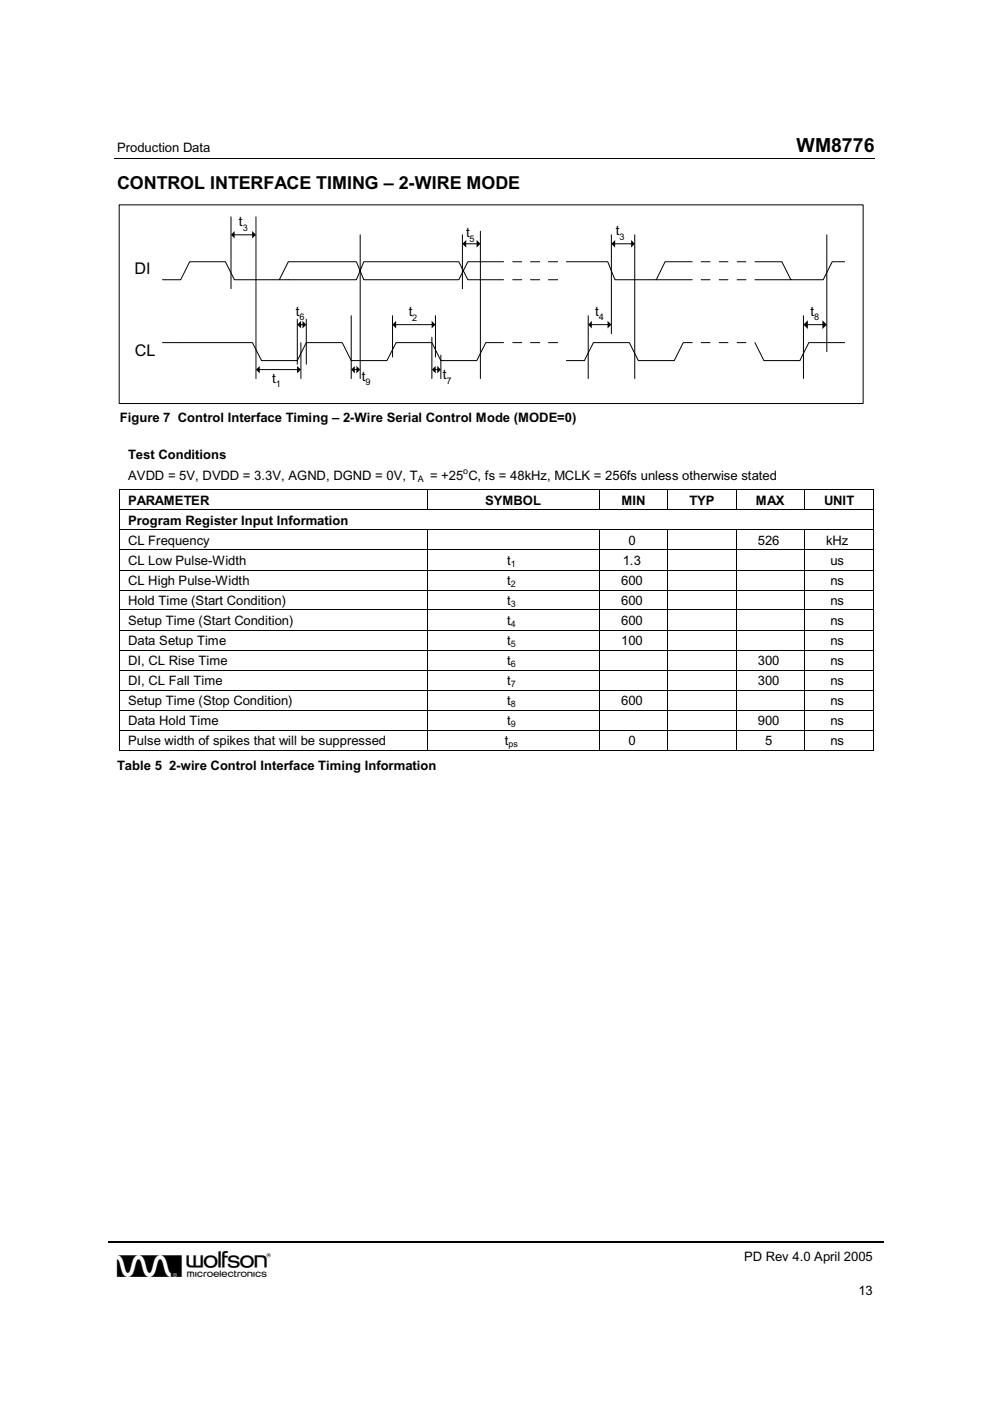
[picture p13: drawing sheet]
<svg xmlns="http://www.w3.org/2000/svg" width="210mm" height="297mm" viewBox="0 0 210 297" stroke-linecap="round" stroke-linejoin="round" font-family="sans-serif">
<defs><g id="words">
<text font-size="6.9" x="24.8" y="270.7">w</text>
<text font-size="4.1" x="168.9" y="32.3">WM8776</text>
<text font-size="3.8" x="24.8" y="40">CONTROL INTERFACE TIMING – 2-WIRE MODE</text>
<g font-size="3.4">
<text x="28.5" y="58">DI</text>
<text x="28.6" y="75.6">CL</text>
</g>
<g font-size="2.8">
<text x="24.8" y="32.3">Production Data</text>
<text x="50.7" y="48">t</text>
<text x="98.8" y="50.3">t</text>
<text x="130.6" y="49.8">t</text>
<text x="62.7" y="67">t</text>
<text x="86.7" y="67.1">t</text>
<text x="126.2" y="67">t</text>
<text x="171.9" y="67">t</text>
<text x="57.7" y="81.1">t</text>
<text x="76.8" y="80.7">t</text>
<text x="93.9" y="80.3">t</text>
<text x="25.4" y="89.4">Figure 7 Control Interface Timing – 2-Wire Serial Control Mode (MODE=0)</text>
<text x="27.2" y="97.3">Test Conditions</text>
<text x="27.2" y="101.8">AVDD = 5V, DVDD = 3.3V, AGND, DGND = 0V, T</text>
<text x="91.2" y="101.8">= +25 C, fs = 48kHz, MCLK = 256fs unless otherwise stated</text>
<text x="27.2" y="107.1">PARAMETER</text>
<text x="102.9" y="107.1">SYMBOL</text>
<text x="131.7" y="107.1">MIN</text>
<text x="146.2" y="107.1">TYP</text>
<text x="160.3" y="107.1">MAX</text>
<text x="174.7" y="107.1">UNIT</text>
<text x="27.2" y="111.3">Program Register Input Information</text>
<text x="27.2" y="115.5">CL Frequency</text>
<text x="27.2" y="119.8">CL Low Pulse-Width</text>
<text x="107.5" y="119.8">t</text>
<text x="132" y="119.8">1.3</text>
<text x="133.2" y="115.6">0</text>
<text x="160.7" y="115.6">526</text>
<text x="175.1" y="115.6">kHz</text>
<text x="176.1" y="119.8">us</text>
<text x="27.2" y="124">CL High Pulse-Width</text>
<text x="107.5" y="124.1">t</text>
<text x="131.7" y="124.1">600</text>
<text x="176.1" y="124.1">ns</text>
<text x="27.2" y="128.3">Hold Time (Start Condition)</text>
<text x="107.5" y="128.3">t</text>
<text x="131.7" y="128.3">600</text>
<text x="176.1" y="128.3">ns</text>
<text x="27.2" y="132.5">Setup Time (Start Condition)</text>
<text x="27.2" y="136.7">Data Setup Time</text>
<text x="107.5" y="132.5">t</text>
<text x="107.5" y="136.8">t</text>
<text x="131.7" y="132.5">600</text>
<text x="131.7" y="136.8">100</text>
<text x="176.1" y="132.5">ns</text>
<text x="176.1" y="136.8">ns</text>
<text x="27.2" y="141">DI, CL Rise Time</text>
<text x="107.5" y="141.1">t</text>
<text x="160.7" y="141.1">300</text>
<text x="176.1" y="141.1">ns</text>
<text x="27.2" y="145.2">DI, CL Fall Time</text>
<text x="27.2" y="149.5">Setup Time (Stop Condition)</text>
<text x="107.5" y="145.3">t</text>
<text x="107.5" y="149.5">t</text>
<text x="131.7" y="149.5">600</text>
<text x="160.7" y="145.3">300</text>
<text x="176.1" y="145.3">ns</text>
<text x="176.1" y="149.5">ns</text>
<text x="27.2" y="153.7">Data Hold Time</text>
<text x="107.5" y="153.8">t</text>
<text x="160.7" y="153.8">900</text>
<text x="176.1" y="153.8">ns</text>
<text x="27.2" y="158">Pulse width of spikes that will be suppressed</text>
<text x="107" y="158">t</text>
<text x="133.2" y="158">0</text>
<text x="162.2" y="158">5</text>
<text x="176.1" y="158">ns</text>
<text x="24.8" y="163.3">Table 5 2-wire Control Interface Timing Information</text>
<text x="157.8" y="267.3">PD Rev 4.0 April 2005</text>
<text x="182" y="274.5">13</text>
</g>
<g font-size="1.9">
<text x="51.5" y="48.9">3</text>
<text x="99.6" y="51.2">5</text>
<text x="131.4" y="50.8">3</text>
<text x="63.5" y="67.9">6</text>
<text x="87.4" y="68">2</text>
<text x="127" y="67.9">4</text>
<text x="172.6" y="67.9">8</text>
<text x="58.5" y="82.1">1</text>
<text x="77.5" y="81.7">9</text>
<text x="94.7" y="81.3">7</text>
<text x="98.2" y="100.4">o</text>
<text x="88.6" y="102.1">A</text>
<text x="108.3" y="120.1">1</text>
<text x="108.3" y="124.4">2</text>
<text x="108.3" y="128.7">3</text>
<text x="108.3" y="132.9">4</text>
<text x="108.3" y="137.1">5</text>
<text x="108.3" y="141.4">6</text>
<text x="108.3" y="145.6">7</text>
<text x="108.3" y="149.9">8</text>
<text x="108.3" y="154.1">9</text>
<text x="107.8" y="158.3">ps</text>
</g>
</g></defs>
<path d="M24.3 33.6h161.2" fill="none" stroke="#000" stroke-width=".21"/>
<path d="M23 263.3h82.1M105.4 263.3h81.9" fill="none" stroke="#000" stroke-width=".3"/>
<path d="M105.1 263.1h.3v.3h-.3z" fill="#000"/>
<path d="M25.3 43.4h157.7v42.2h-157.7z" fill-rule="evenodd" fill="#fff" stroke="#000" stroke-width=".21"/>
<g fill="none" stroke="#000" stroke-width=".21">
<path d="M34.5 59.3h3.8l1.9-3.8h7.6l1.9 3.8h25.9l1.5-3.8h20.2l1.9 3.8h7.6M49 46v15.2M49.6 49.8h4M54.3 46v34.3M76.4 49.8v30.5M98 49.8v11.4M98.7 51.7h2.5M101.9 49v31.3M106.8 55.5h-7.6l-1.9 3.8h-20.2l-1.5-3.8h-14.5l-1.9 3.8M108.7 55.5h1.9M108.7 59.3h1.9M112.5 55.5h1.9"/>
<path d="M112.5 59.3h1.9M116.3 55.5h1.9M116.3 59.3h1.9M120.1 55.5h8.8l1.5 3.8h16.4M129.6 49.8v20.9M130.3 51.7h3.6M134.6 49.8v30.5M146.8 55.5h-5.8l-1.9 3.8M148.7 55.5h1.8M148.7 59.3h1.8M152.5 55.5h1.8M152.5 59.3h1.8"/>
<path d="M156.3 55.5h1.9M156.3 59.3h1.9M160.1 55.5h5.7l1.9 3.8M175.3 49.8v24.7M179.1 55.5h-2.7l-1.9 3.8h-14.4M34.5 72.6h19l2 3.9h7.5l1.9-3.9h7.7l1.9 3.9h7.5l2-3.9h7.6l1.9 3.9h7.6l1.9-3.9h3.8M54.9 78.4h8.3M63 67.7v9.5M63.7 68.8h.6M63.8 72.6v7.7M64.9 67.7v9.5M74.5 66.9v13.4"/>
<path d="M75.1 78.4h.6M83.2 66.9v8.8M83.8 68.8h7.9M91.6 71.5v8.8M92.2 78.4h.6M92.3 66.9v8.8M93.5 75.3v5M108.7 72.6h1.9M112.5 72.6h1.9M116.3 72.6h1.9M124.7 66.9v13.4M125.3 68.8h3.7"/>
<path d="M146.8 72.6h-1.9l-1.9 3.9h-7.7l-1.9-3.9h-7.6l-1.9 3.9h-3.8M148.7 72.6h1.8M152.5 72.6h1.8M156.3 72.6h1.9M160.1 72.6l1.9 3.9h7.6l1.9-3.9h7.6M170.3 66.9v13.4M171.1 68.8h3.5M25.3 104v4M25.3 108.2v4.1M25.3 112.4v4.1M25.3 116.7v4.1M25.4 108.1h65.1"/>
<path d="M25.4 112.4h65.1M25.4 116.6h65.1M25.6 103.9h64.9M90.6 104v4M90.6 112.4v4.1M90.6 116.7v4.1M90.6 103.9h36.4M90.6 108.1h36.4M90.6 112.4h36.4M90.6 116.6h36.4M127.1 104v4M127.1 112.4v4.1"/>
<path d="M127.1 116.7v4.1M127.1 103.9h14.4M127.1 108.1h14.4M127.1 112.4h14.4M127.1 116.6h14.4M141.6 104v4M141.6 112.4v4.1M141.6 116.7v4.1M141.6 103.9h14.4M141.6 108.1h14.4M141.6 112.4h14.4M141.6 116.6h14.4"/>
<path d="M156.1 104v4M156.1 112.4v4.1M156.1 116.7v4.1M156.2 103.9h14.3M156.2 108.1h14.3M156.2 112.4h14.3M156.2 116.6h14.3M170.6 104v4M170.6 112.4v4.1M170.6 116.7v4.1M170.7 103.9h14.3M170.7 108.1h14.3"/>
<path d="M170.7 112.4h14.3M170.7 116.6h14.3M185.1 104v4M185.1 108.2v4.1M185.1 112.4v4.1M185.1 116.7v4.1M25.3 120.9v4.1M25.3 125.2v4M25.3 129.4v4.1M25.3 133.6v4.2M25.3 137.9v4.1M25.4 120.9h65.1"/>
<path d="M25.4 125.1h65.1M25.4 129.3h65.1M25.4 133.6h65.1M25.4 137.8h65.1M90.6 120.9v4.1M90.6 125.2v4M90.6 129.4v4.1M90.6 133.6v4.2M90.6 137.9v4.1M90.6 120.9h36.4M90.6 125.1h36.4M90.6 129.3h36.4"/>
<path d="M90.6 133.6h36.4M90.6 137.8h36.4M127.1 120.9v4.1M127.1 125.2v4M127.1 129.4v4.1M127.1 133.6v4.2M127.1 137.9v4.1M127.1 120.9h14.4M127.1 125.1h14.4M127.1 129.3h14.4M127.1 133.6h14.4M127.1 137.8h14.4"/>
<path d="M141.6 120.9v4.1M141.6 125.2v4M141.6 129.4v4.1M141.6 133.6v4.2M141.6 137.9v4.1M141.6 120.9h14.4M141.6 125.1h14.4M141.6 129.3h14.4M141.6 133.6h14.4M141.6 137.8h14.4M156.1 120.9v4.1M156.1 125.2v4"/>
<path d="M156.1 129.4v4.1M156.1 133.6v4.2M156.1 137.9v4.1M156.2 120.9h14.3M156.2 125.1h14.3M156.2 129.3h14.3M156.2 133.6h14.3M156.2 137.8h14.3M170.6 120.9v4.1M170.6 125.2v4M170.6 129.4v4.1M170.6 133.6v4.2"/>
<path d="M170.6 137.9v4.1M170.7 120.9h14.3M170.7 125.1h14.3M170.7 129.3h14.3M170.7 133.6h14.3M170.7 137.8h14.3M185.1 120.9v4.1M185.1 125.2v4M185.1 129.4v4.1M185.1 133.6v4.2M185.1 137.9v4.1M25.3 142.2v4"/>
<path d="M25.3 146.4v4.1M25.3 150.6v4.1M25.3 154.9v4.1M25.4 142.1h65.1M25.4 146.3h65.1M25.4 150.6h65.1M25.4 154.8h65.1M25.4 159h65.1M90.6 142.2v4M90.6 146.4v4.1M90.6 150.6v4.1M90.6 154.9v4.1"/>
<path d="M90.6 142.1h36.4M90.6 146.3h36.4M90.6 150.6h36.4M90.6 154.8h36.4M90.6 159h36.4M127.1 142.2v4M127.1 146.4v4.1M127.1 150.6v4.1M127.1 154.9v4.1M127.1 142.1h14.4M127.1 146.3h14.4M127.1 150.6h14.4"/>
<path d="M127.1 154.8h14.4M127.1 159h14.4M141.6 142.2v4M141.6 146.4v4.1M141.6 150.6v4.1M141.6 154.9v4.1M141.6 142.1h14.4M141.6 146.3h14.4M141.6 150.6h14.4M141.6 154.8h14.4M141.6 159h14.4M156.1 142.2v4"/>
<path d="M156.1 146.4v4.1M156.1 150.6v4.1M156.1 154.9v4.1M156.2 142.1h14.3M156.2 146.3h14.3M156.2 150.6h14.3M156.2 154.8h14.3M156.2 159h14.3M170.6 142.2v4M170.6 146.4v4.1M170.6 150.6v4.1M170.6 154.9v4.1"/>
<path d="M170.7 142.1h14.3M170.7 146.3h14.3M170.7 150.6h14.3M170.7 154.8h14.3M170.7 159h14.3M185.1 142.2v4M185.1 146.4v4.1M185.1 150.6v4.1M185.1 154.9v4.1"/>
</g>
<g fill="#000">
<path d="M49.7 49v1.5l-.7-.7zM53.5 49l.8 .8-.8 .7zM98 51.7l.8-.8v1.6zM101 50.9l.9 .8-.9 .8zM129.6 51.7l.8-.8v1.6zM133.8 50.9l.8 .8-.8 .8zM54.3 78.4l.8-.8v1.6zM63 77.6l.8 .8-.8 .8zM63.8 68v1.6l-.8-.8zM64.1 68l.8 .8-.8 .8zM75.2 77.6v1.6l-.7-.8zM75.6 77.6l.8 .8-.8 .8z"/>
<path d="M84 68v1.6l-.8-.8zM91.5 68l.8 .8-.8 .8zM91.6 78.4l.8-.8v1.6zM92.7 77.6l.8 .8-.8 .8zM125.5 68v1.6l-.8-.8zM128.8 68l.8 .8-.8 .8zM170.3 68.8l1-.9v1.9zM174.4 67.9l.9 .9-.9 1z"/>
</g>
<g fill="#000">
<path d="M25.2 103.8h.2v.2h-.2zM25.2 108h.2v.2h-.2zM25.2 112.3h.2v.1h-.2zM25.2 116.5h.2v.2h-.2zM25.4 103.8h.2v.2h-.2zM90.5 103.8h.1v.2h-.1zM90.5 108h.1v.2h-.1zM90.5 112.3h.1v.1h-.1zM90.5 116.5h.1v.2h-.1zM127 103.8l.1 .2zM127 108l.1 .2zM127 112.3l.1 .1z"/>
<path d="M127 116.5l.1 .2zM141.5 103.8h.1v.2h-.1zM141.5 108h.1v.2h-.1zM141.5 112.3h.1v.1h-.1zM141.5 116.5h.1v.2h-.1zM156 103.8h.2v.2h-.2zM156 108h.2v.2h-.2zM156 112.3h.2v.1h-.2zM156 116.5h.2v.2h-.2zM170.5 103.8h.2v.2h-.2zM170.5 108h.2v.2h-.2zM170.5 112.3h.2v.1h-.2z"/>
<path d="M170.5 116.5h.2v.2h-.2zM185 103.8h.2v.2h-.2zM185 108h.2v.2h-.2zM185 112.3h.2v.1h-.2zM185 116.5h.2v.2h-.2zM25.2 120.8h.2v.1h-.2zM25.2 125h.2v.2h-.2zM25.2 129.2h.2v.2h-.2zM25.2 133.5l.2 .1zM25.2 137.8h.2v.1h-.2zM90.5 120.8h.1v.1h-.1zM90.5 125h.1v.2h-.1z"/>
<path d="M90.5 129.2h.1v.2h-.1zM90.5 133.5l.1 .1zM90.5 137.8h.1v.1h-.1zM127 120.8l.1 .1zM127 125l.1 .2zM127 129.2l.1 .2zM127 133.5l.1 .1zM127 137.8l.1 .1zM141.5 120.8h.1v.1h-.1zM141.5 125h.1v.2h-.1zM141.5 129.2h.1v.2h-.1zM141.5 133.5l.1 .1z"/>
<path d="M141.5 137.8h.1v.1h-.1zM156 120.8h.2v.1h-.2zM156 125h.2v.2h-.2zM156 129.2h.2v.2h-.2zM156 133.5l.2 .1zM156 137.8h.2v.1h-.2zM170.5 120.8h.2v.1h-.2zM170.5 125h.2v.2h-.2zM170.5 129.2h.2v.2h-.2zM170.5 133.5l.2 .1zM170.5 137.8h.2v.1h-.2zM185 120.8h.2v.1h-.2z"/>
<path d="M185 125h.2v.2h-.2zM185 129.2h.2v.2h-.2zM185 133.5l.2 .1zM185 137.8h.2v.1h-.2zM25.2 142h.2v.2h-.2zM25.2 146.2h.2v.2h-.2zM25.2 150.5l.2 .1zM25.2 154.7h.2v.2h-.2zM25.2 159h.2v.1h-.2zM90.5 142h.1v.2h-.1zM90.5 146.2h.1v.2h-.1zM90.5 150.5l.1 .1z"/>
<path d="M90.5 154.7h.1v.2h-.1zM90.5 159h.1v.1h-.1zM127 142l.1 .2zM127 146.2l.1 .2zM127 150.5l.1 .1zM127 154.7l.1 .2zM127 159l.1 .1zM141.5 142h.1v.2h-.1zM141.5 146.2h.1v.2h-.1zM141.5 150.5l.1 .1zM141.5 154.7h.1v.2h-.1zM141.5 159h.1v.1h-.1z"/>
<path d="M156 142h.2v.2h-.2zM156 146.2h.2v.2h-.2zM156 150.5l.2 .1zM156 154.7h.2v.2h-.2zM156 159h.2v.1h-.2zM170.5 142h.2v.2h-.2zM170.5 146.2h.2v.2h-.2zM170.5 150.5l.2 .1zM170.5 154.7h.2v.2h-.2zM170.5 159h.2v.1h-.2zM185 142h.2v.2h-.2zM185 146.2h.2v.2h-.2z"/>
<path d="M185 150.5l.2 .1zM185 154.7h.2v.2h-.2zM185 159h.2v.1h-.2z"/>
</g>
<use href="#words"/>
</svg>
